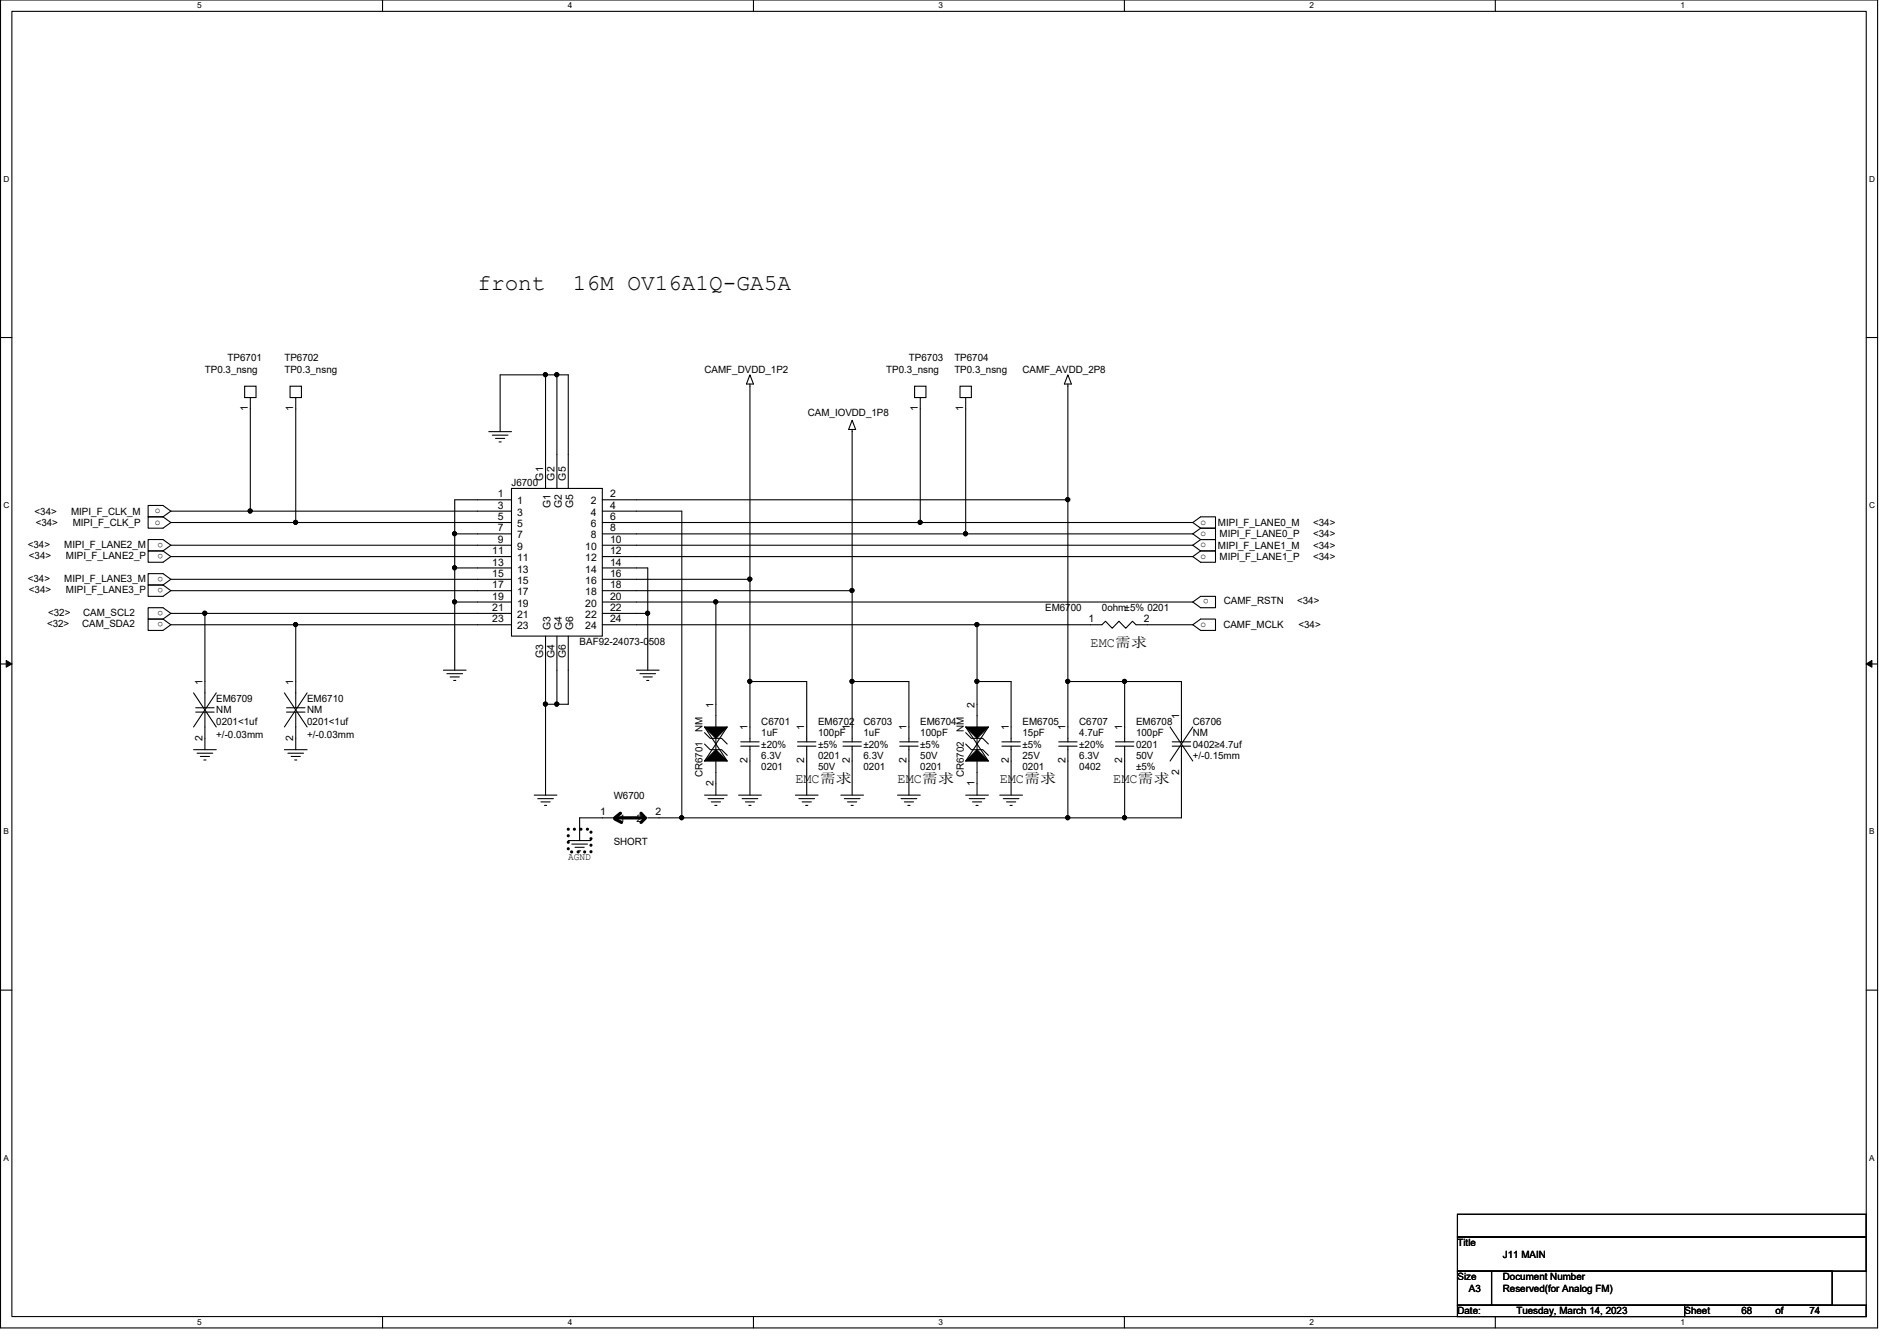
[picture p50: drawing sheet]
<svg xmlns="http://www.w3.org/2000/svg" width="297mm" height="210mm" viewBox="0 0 297 210" stroke-linecap="round" stroke-linejoin="round" font-family="sans-serif">
<defs><g id="words">
<g font-size="3.6">
<text x="74.8" y="45.5">front</text>
<text x="89.7" y="45.5">16M OV16A1Q-GA5A</text>
</g>
<g font-size="2.1">
<text x="170.8" y="101.2">EMC需需</text>
<text x="124.5" y="122.6">EMC需需</text>
<text x="140.5" y="122.6">EMC需需</text>
<text x="156.5" y="122.6">EMC需需</text>
<text x="174.3" y="122.6">EMC需需</text>
</g>
<g font-size="1.6">
<text x="32.1" y="58.3">TP0.3_nsng</text>
<text x="35.6" y="56.6">TP6701</text>
<text x="44.5" y="56.6">TP6702</text>
<text x="44.5" y="58.3">TP0.3_nsng</text>
<text x="110.3" y="58.3">CAMF_DVDD_1P2</text>
<text x="138.8" y="58.3">TP0.3_nsng</text>
<text x="142.3" y="56.6">TP6703</text>
<text x="149.4" y="56.6">TP6704</text>
<text x="149.4" y="58.3">TP0.3_nsng</text>
<text x="160.1" y="58.3">CAMF_AVDD_2P8</text>
<text x="38.8" y="64.3" transform="rotate(-90 38.8 64.3)">1</text>
<text x="45.9" y="64.3" transform="rotate(-90 45.9 64.3)">1</text>
<text x="126.5" y="65.1">CAM_IOVDD_1P8</text>
<text x="143.7" y="64.3" transform="rotate(-90 143.7 64.3)">1</text>
<text x="150.8" y="64.3" transform="rotate(-90 150.8 64.3)">1</text>
<text x="78" y="77.9">1</text>
<text x="80.1" y="76.1">J6700</text>
<text x="85" y="75.2" transform="rotate(-90 85 75.2)">G1</text>
<text x="86.8" y="75.2" transform="rotate(-90 86.8 75.2)">G2</text>
<text x="88.6" y="75.2" transform="rotate(-90 88.6 75.2)">G5</text>
<text x="95.5" y="77.9">2</text>
<text x="5.4" y="80.6">&lt;34&gt;</text>
<text x="5.6" y="82.3">&lt;34&gt;</text>
<text x="11.1" y="80.6">MIPI_F_CLK_M</text>
<text x="11.4" y="82.3">MIPI_F_CLK_P</text>
<text x="24.3" y="80.3">o</text>
<text x="24.3" y="82.1">o</text>
<text x="78" y="79.6">3</text>
<text x="78" y="81.4">5</text>
<text x="78" y="83.2">7</text>
<text x="81" y="79">1</text>
<text x="81" y="80.7">3</text>
<text x="81" y="82.5">5</text>
<text x="86.2" y="79.5" transform="rotate(-90 86.2 79.5)">G1</text>
<text x="88" y="79.5" transform="rotate(-90 88 79.5)">G2</text>
<text x="89.7" y="79.5" transform="rotate(-90 89.7 79.5)">G5</text>
<text x="92.5" y="79">2</text>
<text x="92.5" y="80.7">4</text>
<text x="92.5" y="82.5">6</text>
<text x="95.5" y="79.6">4</text>
<text x="95.5" y="81.4">6</text>
<text x="95.5" y="83.2">8</text>
<text x="188" y="82.1">o</text>
<text x="188" y="83.9">o</text>
<text x="190.7" y="82.3">MIPI_F_LANE0_M</text>
<text x="205.6" y="82.3">&lt;34&gt;</text>
<text x="4.4" y="85.7">&lt;34&gt;</text>
<text x="4.5" y="87.5">&lt;34&gt;</text>
<text x="10.1" y="85.7">MIPI_F_LANE2_M</text>
<text x="10.3" y="87.5">MIPI_F_LANE2_P</text>
<text x="25.5" y="84.9" transform="rotate(180 25.5 84.9)">o</text>
<text x="25.5" y="86.7" transform="rotate(180 25.5 86.7)">o</text>
<text x="77.1" y="86.7">11</text>
<text x="77.1" y="88.5">13</text>
<text x="78" y="85">9</text>
<text x="81" y="84.3">7</text>
<text x="81" y="86.1">9</text>
<text x="81" y="87.8">11</text>
<text x="81" y="89.6">13</text>
<text x="91.6" y="86.1">10</text>
<text x="91.6" y="87.8">12</text>
<text x="91.6" y="89.6">14</text>
<text x="92.5" y="84.3">8</text>
<text x="95.5" y="85">10</text>
<text x="95.5" y="86.7">12</text>
<text x="95.5" y="88.5">14</text>
<text x="188" y="85.7">o</text>
<text x="188" y="87.5">o</text>
<text x="190.7" y="85.9">MIPI_F_LANE1_M</text>
<text x="191" y="84.1">MIPI_F_LANE0_P</text>
<text x="191" y="87.7">MIPI_F_LANE1_P</text>
<text x="205.6" y="84.1">&lt;34&gt;</text>
<text x="205.6" y="85.9">&lt;34&gt;</text>
<text x="205.6" y="87.7">&lt;34&gt;</text>
<text x="4.4" y="91.1">&lt;34&gt;</text>
<text x="4.5" y="92.8">&lt;34&gt;</text>
<text x="10.1" y="91.1">MIPI_F_LANE3_M</text>
<text x="10.3" y="92.8">MIPI_F_LANE3_P</text>
<text x="25.5" y="90.3" transform="rotate(180 25.5 90.3)">o</text>
<text x="25.5" y="92" transform="rotate(180 25.5 92)">o</text>
<text x="25.5" y="95.6" transform="rotate(180 25.5 95.6)">o</text>
<text x="77.1" y="90.3">15</text>
<text x="77.1" y="92.1">17</text>
<text x="77.1" y="93.9">19</text>
<text x="77.1" y="95.6">21</text>
<text x="81" y="91.4">15</text>
<text x="81" y="93.2">17</text>
<text x="81" y="95">19</text>
<text x="91.6" y="91.4">16</text>
<text x="91.6" y="93.2">18</text>
<text x="91.6" y="95">20</text>
<text x="95.5" y="90.3">16</text>
<text x="95.5" y="92.1">18</text>
<text x="95.5" y="93.9">20</text>
<text x="95.5" y="95.6">22</text>
<text x="163.7" y="95.7">EM6700</text>
<text x="172.5" y="95.7">0ohm±5% 0201</text>
<text x="189.3" y="93.8" transform="rotate(180 189.3 93.8)">o</text>
<text x="191.6" y="94.6">CAMF_RSTN</text>
<text x="203.1" y="94.6">&lt;34&gt;</text>
<text x="7.4" y="98.2">&lt;32&gt;</text>
<text x="7.5" y="96.4">&lt;32&gt;</text>
<text x="12.9" y="98.2">CAM_SDA2</text>
<text x="13" y="96.4">CAM_SCL2</text>
<text x="25.5" y="97.4" transform="rotate(180 25.5 97.4)">o</text>
<text x="77.1" y="97.4">23</text>
<text x="81" y="96.7">21</text>
<text x="81" y="98.5">23</text>
<text x="86.2" y="98.7" transform="rotate(-90 86.2 98.7)">G3</text>
<text x="88" y="98.7" transform="rotate(-90 88 98.7)">G4</text>
<text x="89.7" y="98.7" transform="rotate(-90 89.7 98.7)">G6</text>
<text x="90.8" y="101">BAF92-24073-0508</text>
<text x="91.6" y="96.7">22</text>
<text x="91.6" y="98.5">24</text>
<text x="95.5" y="97.4">24</text>
<text x="170.4" y="97.4">1</text>
<text x="179.1" y="97.4">2</text>
<text x="188" y="98.1">o</text>
<text x="191.6" y="98.3">CAMF_MCLK</text>
<text x="203.3" y="98.3">&lt;34&gt;</text>
<text x="31.7" y="107.2" transform="rotate(-90 31.7 107.2)">1</text>
<text x="45.9" y="107.2" transform="rotate(-90 45.9 107.2)">1</text>
<text x="85" y="103" transform="rotate(-90 85 103)">G3</text>
<text x="86.8" y="103" transform="rotate(-90 86.8 103)">G4</text>
<text x="88.6" y="103" transform="rotate(-90 88.6 103)">G6</text>
<text x="33.9" y="109.9">EM6709</text>
<text x="33.9" y="111.7">NM</text>
<text x="33.9" y="113.5">0201&lt;1uf</text>
<text x="48.1" y="109.9">EM6710</text>
<text x="48.1" y="111.7">NM</text>
<text x="48.1" y="113.5">0201&lt;1uf</text>
<text x="111.7" y="110.8" transform="rotate(-90 111.7 110.8)">1</text>
<text x="119.2" y="113.5">C6701</text>
<text x="128.1" y="113.5">EM6702</text>
<text x="135.2" y="113.5">C6703</text>
<text x="144.1" y="113.5">EM6704</text>
<text x="152.6" y="110.8" transform="rotate(-90 152.6 110.8)">2</text>
<text x="160.1" y="113.5">EM6705</text>
<text x="169" y="113.5">C6707</text>
<text x="177.9" y="113.5">EM6708</text>
<text x="184.6" y="112.6" transform="rotate(-90 184.6 112.6)">1</text>
<text x="186.8" y="113.5">C6706</text>
<text x="31.7" y="115.9" transform="rotate(-90 31.7 115.9)">2</text>
<text x="33.9" y="115.6">+/-0.03mm</text>
<text x="45.9" y="115.9" transform="rotate(-90 45.9 115.9)">2</text>
<text x="48.1" y="115.6">+/-0.03mm</text>
<text x="110" y="114.5" transform="rotate(-90 110 114.5)">NM</text>
<text x="117" y="119.5" transform="rotate(-90 117 119.5)">2</text>
<text x="117" y="114.3" transform="rotate(-90 117 114.3)">1</text>
<text x="119.2" y="115.2">1uF</text>
<text x="119.2" y="118.8">6.3V</text>
<text x="119.2" y="117">±20%</text>
<text x="125.9" y="119.5" transform="rotate(-90 125.9 119.5)">2</text>
<text x="125.9" y="114.3" transform="rotate(-90 125.9 114.3)">1</text>
<text x="128.1" y="115.2">100pF</text>
<text x="128.1" y="118.8">0201</text>
<text x="128.1" y="117">±5%</text>
<text x="133.1" y="119.5" transform="rotate(-90 133.1 119.5)">2</text>
<text x="133.1" y="114.3" transform="rotate(-90 133.1 114.3)">1</text>
<text x="135.2" y="115.2">1uF</text>
<text x="135.2" y="118.8">6.3V</text>
<text x="135.2" y="117">±20%</text>
<text x="141.9" y="119.5" transform="rotate(-90 141.9 119.5)">2</text>
<text x="141.9" y="114.3" transform="rotate(-90 141.9 114.3)">1</text>
<text x="144.1" y="115.2">100pF</text>
<text x="144.1" y="118.8">50V</text>
<text x="144.1" y="117">±5%</text>
<text x="150.9" y="114.5" transform="rotate(-90 150.9 114.5)">NM</text>
<text x="157.9" y="119.5" transform="rotate(-90 157.9 119.5)">2</text>
<text x="157.9" y="114.3" transform="rotate(-90 157.9 114.3)">1</text>
<text x="160.1" y="115.2">15pF</text>
<text x="160.1" y="118.8">25V</text>
<text x="160.1" y="117">±5%</text>
<text x="166.8" y="119.5" transform="rotate(-90 166.8 119.5)">2</text>
<text x="166.8" y="114.3" transform="rotate(-90 166.8 114.3)">1</text>
<text x="169" y="115.2">4.7uF</text>
<text x="169" y="118.8">6.3V</text>
<text x="169" y="117">±20%</text>
<text x="175.7" y="119.5" transform="rotate(-90 175.7 119.5)">2</text>
<text x="175.7" y="114.3" transform="rotate(-90 175.7 114.3)">1</text>
<text x="177.9" y="115.2">100pF</text>
<text x="177.9" y="117">0201</text>
<text x="177.9" y="118.8">50V</text>
<text x="186.8" y="115.2">NM</text>
<text x="186.8" y="117">0402≥4.7uf</text>
<text x="186.8" y="118.8">+/-0.15mm</text>
<text x="96.1" y="125">W6700</text>
<text x="110" y="121.6" transform="rotate(-90 110 121.6)">CR6701</text>
<text x="111.7" y="123" transform="rotate(-90 111.7 123)">2</text>
<text x="119.2" y="120.6">0201</text>
<text x="128.1" y="120.6">50V</text>
<text x="135.2" y="120.6">0201</text>
<text x="144.1" y="120.6">0201</text>
<text x="150.9" y="121.6" transform="rotate(-90 150.9 121.6)">CR6702</text>
<text x="152.6" y="123" transform="rotate(-90 152.6 123)">1</text>
<text x="160.1" y="120.6">0201</text>
<text x="169" y="120.6">0402</text>
<text x="177.9" y="120.6">±5%</text>
<text x="184.6" y="121.2" transform="rotate(-90 184.6 121.2)">2</text>
<text x="94" y="127.6">1</text>
<text x="97" y="128.7">1</text>
<text x="99.6" y="128.7">2</text>
<text x="102.7" y="127.6">2</text>
<text x="89" y="134.6">AGND</text>
<text x="96.1" y="132.3">SHORT</text>
<text x="228.2" y="195.1">Title</text>
<text x="235.3" y="196.8">J11 MAIN</text>
<text x="228.2" y="200.4">Size</text>
<text x="230" y="202.2">A3</text>
<text x="235.3" y="200.4">Document Number</text>
<text x="235.3" y="202.2">Reserved(for Analog FM)</text>
<text x="228.2" y="205.7">Date:</text>
<text x="237.4" y="205.7">Tuesday, March 14, 2023</text>
<text x="263.8" y="205.7">Sheet</text>
<text x="272.7" y="205.7">68</text>
<text x="278" y="205.7">of</text>
<text x="283.3" y="205.7">74</text>
</g>
<g font-size="1.3">
<text x="30.9" y="1.3">5</text>
<text x="88.9" y="1.3">4</text>
<text x="147" y="1.3">3</text>
<text x="205.1" y="1.3">2</text>
<text x="263.1" y="1.3">1</text>
<text x=".5" y="28.4">D</text>
<text x="292.7" y="28.4">D</text>
<text x=".5" y="79.5">C</text>
<text x="292.7" y="79.5">C</text>
<text x=".5" y="130.6">B</text>
<text x="292.7" y="130.6">B</text>
<text x=".5" y="181.7">A</text>
<text x="292.7" y="181.7">A</text>
<text x="30.9" y="207.4">5</text>
<text x="88.9" y="207.4">4</text>
<text x="147" y="207.4">3</text>
<text x="205.1" y="207.4">2</text>
<text x="263.1" y="207.4">1</text>
</g>
</g></defs>
<path d="M.1 0h293.9v207.9h-293.9zM1.9 1.8h290.3v204.3h-290.3z" fill="none" stroke="#000" stroke-width=".17"/>
<g fill="#fff">
<path d="M30.9 .2h.6v1.4h-.6z"/>
<path d="M30.9 206.2h.6v1.4h-.6z"/>
</g>
<path d="M59.9 0v1.8M59.9 206.1v1.8" fill="none" stroke="#000" stroke-width=".17"/>
<g fill="#fff">
<path d="M88.9 .2h.7v1.4h-.7z"/>
<path d="M88.9 206.2h.7v1.4h-.7z"/>
</g>
<path d="M118 0v1.8M118 206.1v1.8" fill="none" stroke="#000" stroke-width=".17"/>
<g fill="#fff">
<path d="M147 .2h.7v1.4h-.7z"/>
<path d="M147 206.2h.7v1.4h-.7z"/>
</g>
<path d="M176.1 0v1.8M176.1 206.1v1.8" fill="none" stroke="#000" stroke-width=".17"/>
<g fill="#fff">
<path d="M205.1 .2h.6v1.4h-.6z"/>
<path d="M205.1 206.2h.6v1.4h-.6z"/>
</g>
<path d="M234.1 0v1.8M234.1 206.1v1.8" fill="none" stroke="#000" stroke-width=".17"/>
<g fill="#fff">
<path d="M263.1 .2h.7v1.4h-.7z"/>
<path d="M263.1 206.2h.7v1.4h-.7z"/>
<path d="M.5 27.3h.9v1.4h-.9z"/>
<path d="M292.7 27.3h.9v1.4h-.9z"/>
<path d="M.5 78.4h.9v1.4h-.9z"/>
<path d="M292.7 78.4h.9v1.4h-.9z"/>
</g>
<path d="M.1 52.8h1.8M292.2 52.8h1.8" fill="none" stroke="#000" stroke-width=".17"/>
<g fill="#fff">
<path d="M.5 129.5h.9v1.4h-.9z"/>
<path d="M292.7 129.5h.8v1.4h-.8z"/>
</g>
<path d="M.1 103.9h1.8M292.2 103.9h1.8" fill="none" stroke="#000" stroke-width=".17"/>
<path d="M1 103.4l.9 .5-.9 .5zM292.2 103.9l.9-.5v1z" fill="#000"/>
<path d="M1 103.4l.9 .5-.9 .5zM292.2 103.9l.9-.5v1z" fill="none" stroke="#000" stroke-width=".16"/>
<g fill="#fff">
<path d="M.5 180.5h.9v1.4h-.9z"/>
<path d="M292.7 180.5h.8v1.4h-.8z"/>
</g>
<g fill="none" stroke="#000" stroke-width=".17">
<path d="M85.4 58.7v17.8M85.4 58.7h-7.1v8.9M85.4 58.7h1.8M87.2 58.7h1.8v17.8M87.2 58.7v17.8M117.4 58.7l.6 1.4h-1.1zM167.2 58.7l.6 1.4h-1.1zM38.3 60.5h1.8v1.7h-1.8zM39.2 62.2v17.8M45.4 60.5h1.8v1.7h-1.8zM46.3 62.2v19.6M76.5 67.6h3.6"/>
<path d="M77.1 68.1h2.4M77.6 68.6h1.4M78.1 69.2h.4M80.1 78.2h-8.9v5.4M80.1 76.5h14.2v23.1h-14.2zM94.3 78.2h72.9M117.4 60.1v30.6M133.4 65.8l.6 1.4h-1.1zM133.4 67.2v25.3M143.2 60.5h1.8v1.7h-1.8zM144.1 62.2v19.6M150.3 60.5h1.8v1.7h-1.8z"/>
<path d="M151.2 62.2v21.4M167.2 60.1v18.1M167.2 78.2v28.5M25.5 80.9h-2.3v1.8h2.3l1.3-.9M25.5 86.2h-2.3v1.8h2.3l1.3-.9M25.5 91.6h-2.3v1.7h2.3l1.3-.8M25.5 96.9h-2.3v1.8h2.3l1.3-.9M25.5 80.9l1.3 .9M25.5 86.2l1.3 .9M25.5 91.6l1.3 .9M25.5 96.9l1.3 .9M26.8 85.3h53.3"/>
<path d="M26.8 87.1h53.3M26.8 90.7h53.3M26.8 92.5h53.3M26.8 81.8h19.5M26.8 80h12.4M26.8 80l-1.3-.9h-2.3v1.8h2.3M26.8 80l-1.3 .9M26.8 85.3l-1.3 .9M26.8 85.3l-1.3-.8h-2.3v1.7h2.3M26.8 90.7l-1.3 .9M26.8 90.7l-1.3-.9h-2.3v1.8h2.3M26.8 96l-1.3 .9"/>
<path d="M26.8 96l-1.3-.9h-2.3v1.8h2.3M26.8 96h5.3M26.8 97.8h19.5M32.1 96h48M32.1 96v14.8M39.2 80h40.9M46.3 97.8h33.8M46.3 97.8v13M46.3 81.8h33.8M71.2 83.6v5.3M71.2 88.9v5.3M71.2 94.2v10.7"/>
<path d="M71.2 83.6h8.9M71.2 88.9h8.9M71.2 94.2h8.9M85.4 99.6v10.6M87.2 99.6v10.6M89 99.6v10.6h-1.8M94.3 80h12.5v48h60.4M94.3 81.8h49.8M94.3 83.6h56.9M94.3 85.3h92.5M94.3 87.1h92.5M94.3 88.9h7.1v7.1"/>
<path d="M94.3 90.7h23.1M94.3 92.5h39.1M94.3 94.2h17.8M94.3 96h7.1M94.3 97.8h58.7M101.4 96v8.9M112.1 94.2h74.7M112.1 94.2v19.6M117.4 90.7v16M133.4 92.5v14.2M144.1 81.8h42.7M151.2 83.6h35.6"/>
<path d="M153 97.8h19.5l.6-.6 1.1 1.1 1-1.1 1.1 1.1 1-1.1 .6 .6h8.9M153 97.8v8.9M186.8 81.8l1.2-.9h2.3v1.8h-2.3M186.8 81.8l1.2 .9M186.8 83.6l1.2 .9M186.8 85.3l1.2 .9M186.8 94.2l1.2-.9h2.3v1.8h-2.3zM186.8 97.8l1.2-.9h2.3v1.8h-2.3zM188 82.7h2.3v1.8h-2.3M188 84.5h2.3v1.7h-2.3M188 86.2h2.3v1.8h-2.3l-1.2-.9M188 82.7l-1.2 .9"/>
<path d="M188 84.5l-1.2 .8M188 86.2l-1.2 .9M30.3 117.3h3.6M30.3 108.5l3.6 5.3M30.6 110.8h2.9M30.6 111.5h2.9M30.9 117.9h2.4M31.4 118.4h1.4M31.9 119h.4M32.1 111.5v5.8M33.9 108.5l-3.6 5.3M44.5 117.3h3.6"/>
<path d="M44.5 108.5l3.6 5.3M44.9 110.8h2.8M44.9 111.5h2.8M45.1 117.9h2.4M45.6 118.4h1.4M46.1 119h.4M46.3 111.5v5.8M48.1 108.5l-3.6 5.3M69.4 104.9h3.6M70 105.5h2.4M70.5 106h1.4M71 106.5h.4"/>
<path d="M85.4 110.2v14.3M85.4 110.2h1.8M99.6 104.9h3.6M100.2 105.5h2.5M100.7 106h1.4M101.3 106.5h.3M110.3 113.8h3.6l-1.8 1.8zM110.3 114.7l.9 .9h1.8l.9 .9M110.3 113.8l3.6 5.3M110.3 119.1l1.8-1.8 1.8 1.8zM110.3 116.5l.9 .8h1.8l.9 .9M112.1 115.6v1.7"/>
<path d="M112.1 119.1v5.4M113.9 113.8l-3.6 5.3M116 116.1h2.9M116 116.8h2.9M117.4 106.7v9.4M117.4 116.8v7.7M117.4 106.7h8.9v9.4M124.9 116.1h2.9M124.9 116.8h2.9M126.3 116.8v7.7M132 116.1h2.9M132 116.8h2.9"/>
<path d="M133.4 106.7h8.9v9.4M133.4 106.7v9.4M133.4 116.8v7.7M140.9 116.1h2.9M140.9 116.8h2.9M142.3 116.8v7.7M151.2 119.1l1.8-1.8 1.8 1.8zM151.2 116.5l.9 .8h1.8l.9 .9M151.2 113.8l3.6 5.3M151.2 113.8h3.6l-1.8 1.8zM151.2 114.7l.9 .9h1.8l.9 .9M153 106.7h5.3v9.4"/>
<path d="M153 119.1v5.4M153 115.6v1.7M153 106.7v7.1M154.8 113.8l-3.6 5.3M156.9 116.1h2.9M156.9 116.8h2.9M158.3 116.8v7.7M165.8 116.1h2.9M165.8 116.8h2.9M167.2 106.7v9.4M167.2 116.8v11.2M167.2 106.7h8.9"/>
<path d="M174.7 116.1h2.8M174.7 116.8h2.8M176.1 106.7v9.4M176.1 116.8v11.2M176.1 106.7h8.9v9.4M183.2 113.8l3.6 5.3M183.6 116.1h2.8M183.6 116.8h2.8M185 116.8v11.2h-17.8M186.8 113.8l-3.6 5.3M83.6 124.5h3.6M84.2 125h2.5"/>
<path d="M84.7 125.5h1.4M85.3 126.1h.3M89 131.6h3.5M89.5 132.1h2.5M90 132.6h1.5M90.6 133.2h.3M96.1 128h-5.3v3.6M101.4 128h5.4M110.3 124.5h3.6M110.9 125h2.4M111.4 125.5h1.4M111.9 126.1h.4"/>
<path d="M115.7 124.5h3.5M116.2 125h2.5M116.7 125.5h1.4M117.3 126.1h.3M124.5 124.5h3.6M125.1 125h2.4M125.6 125.5h1.4M126.1 126.1h.4M131.7 124.5h3.5M132.2 125h2.5M132.7 125.5h1.5M133.3 126.1h.3"/>
<path d="M140.5 124.5h3.6M141.1 125h2.4M141.6 125.5h1.4M142.2 126.1h.3M151.2 124.5h3.6M151.8 125h2.4M152.3 125.5h1.4M152.8 126.1h.4M156.5 124.5h3.6M157.1 125h2.5M157.6 125.5h1.4M158.2 126.1h.3"/>
<path d="M.1 155h1.8M292.2 155h1.8M228.2 190.1h64v3.5h-64zM228.2 193.6h64v5.4h-64zM228.2 199h5.3v5.3h-5.3zM233.5 199h53.4v5.3h-53.4zM228.2 204.3h35.6v1.8h-35.6zM263.8 204.3h28.4v1.8h-28.4z"/>
<circle cx="85.4" cy="58.6" r=".32"/>
<circle cx="87.2" cy="58.6" r=".32"/>
<circle cx="39.2" cy="80" r=".32"/>
<circle cx="167.2" cy="78.2" r=".32"/>
<circle cx="32.1" cy="96" r=".32"/>
<circle cx="46.3" cy="81.8" r=".32"/>
<circle cx="46.3" cy="97.8" r=".32"/>
<circle cx="71.2" cy="88.9" r=".32"/>
<circle cx="71.2" cy="94.2" r=".32"/>
<circle cx="71.2" cy="83.5" r=".32"/>
<circle cx="101.4" cy="96" r=".32"/>
<circle cx="112.1" cy="94.2" r=".32"/>
<circle cx="117.4" cy="90.7" r=".32"/>
<circle cx="133.4" cy="92.4" r=".32"/>
<circle cx="144.1" cy="81.8" r=".32"/>
<circle cx="151.2" cy="83.5" r=".32"/>
<circle cx="153" cy="97.8" r=".32"/>
<circle cx="85.4" cy="110.2" r=".32"/>
<circle cx="87.2" cy="110.2" r=".32"/>
<circle cx="117.4" cy="106.7" r=".32"/>
<circle cx="133.4" cy="106.7" r=".32"/>
<circle cx="153" cy="106.7" r=".32"/>
<circle cx="167.2" cy="106.7" r=".32"/>
<circle cx="176.1" cy="106.7" r=".32"/>
<circle cx="106.7" cy="128" r=".32"/>
<circle cx="167.2" cy="128" r=".32"/>
<circle cx="176.1" cy="128" r=".32"/>
</g>
<path d="M89 129.8h3.5v3.5h-3.5z" fill="none" stroke="#000" stroke-width=".51" stroke-dasharray="0 1"/>
<g fill="#000">
<path d="M110.3 113.8h3.6l-1.8 1.8zM110.3 119.1l1.8-1.8 1.8 1.8zM151.2 113.8h3.6l-1.8 1.8zM151.2 119.1l1.8-1.8 1.8 1.8z"/>
<circle cx="85.4" cy="58.6" r=".32"/>
<circle cx="87.2" cy="58.6" r=".32"/>
<circle cx="39.2" cy="80" r=".32"/>
<circle cx="167.2" cy="78.2" r=".32"/>
<circle cx="32.1" cy="96" r=".32"/>
<circle cx="46.3" cy="81.8" r=".32"/>
<circle cx="46.3" cy="97.8" r=".32"/>
<circle cx="71.2" cy="88.9" r=".32"/>
<circle cx="71.2" cy="94.2" r=".32"/>
<circle cx="71.2" cy="83.5" r=".32"/>
<circle cx="101.4" cy="96" r=".32"/>
<circle cx="112.1" cy="94.2" r=".32"/>
<circle cx="117.4" cy="90.7" r=".32"/>
<circle cx="133.4" cy="92.4" r=".32"/>
<circle cx="144.1" cy="81.8" r=".32"/>
<circle cx="151.2" cy="83.5" r=".32"/>
<circle cx="153" cy="97.8" r=".32"/>
<circle cx="85.4" cy="110.2" r=".32"/>
<circle cx="87.2" cy="110.2" r=".32"/>
<circle cx="117.4" cy="106.7" r=".32"/>
<circle cx="133.4" cy="106.7" r=".32"/>
<circle cx="153" cy="106.7" r=".32"/>
<circle cx="167.2" cy="106.7" r=".32"/>
<circle cx="176.1" cy="106.7" r=".32"/>
<circle cx="106.7" cy="128" r=".32"/>
<circle cx="167.2" cy="128" r=".32"/>
<circle cx="176.1" cy="128" r=".32"/>
</g>
<path d="M96.3 128.2l1 .5M96.6 128h3.9M97.2 127.3l-.9 .7M100.4 127.3l.5 .5M101.1 128l-.7 .7" fill="none" stroke="#000" stroke-width=".51"/>
<use href="#words"/>
</svg>
